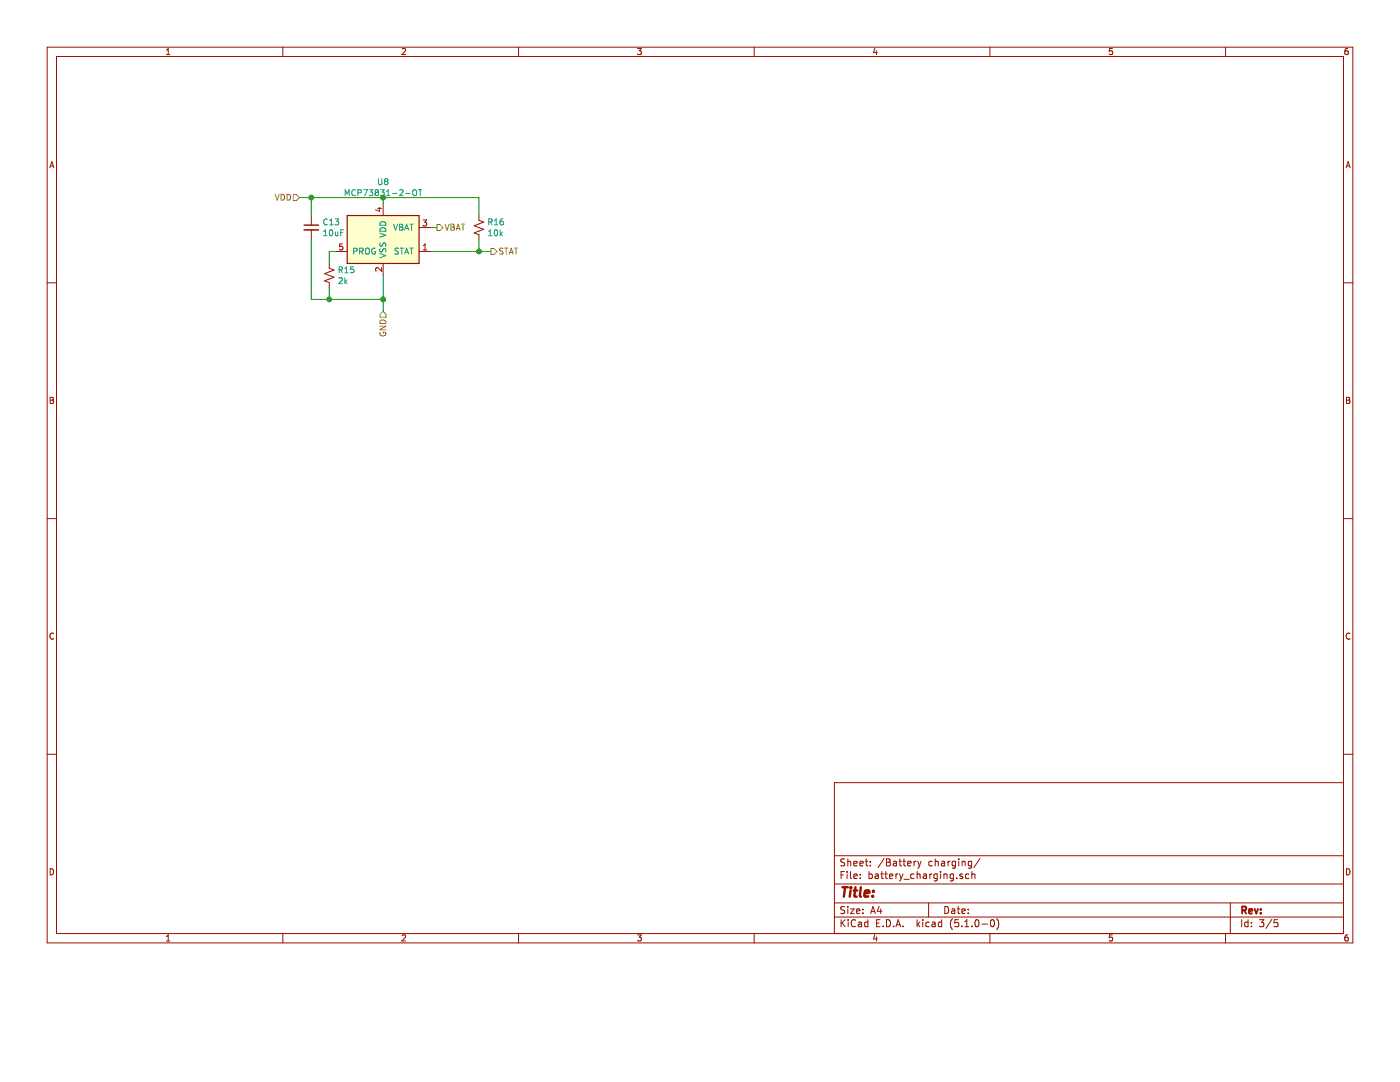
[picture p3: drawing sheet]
<svg xmlns="http://www.w3.org/2000/svg" width="279mm" height="216mm" viewBox="0 0 279 216" stroke-linecap="round" stroke-linejoin="round" font-family="sans-serif">
<g fill="none" stroke="#969400" stroke-width=".2">
<path d="M54.9 38.8l.4 1.2 .4-1.2M56.1 38.8a.6 .6 0 0 1 .7 .6 .6 .6 0 0 1-.7 .6zM57.3 38.8a.6 .6 0 0 1 .7 .6 .6 .6 0 0 1-.7 .6zM58.5 38.8h.6l.6 .6-.6 .6h-.6zM87.2 44.8h.6l.6 .6-.6 .6h-.6zM88.8 44.7l.4 1.2 .4-1.2M90 44.7l.6 .2v.2l-.2 .2 .3 .2-.1 .4h-.6zM90 45.3h.4M91 45.9l.4-1.2 .4 1.2M91.2 45.6h.5M92.1 44.7h.7M92.4 44.7v1.2"/>
<path d="M98 49.6h.6l.6 .6-.6 .6h-.6zM100.4 49.6l-.5-.1-.2 .1v.4l.6 .2 .1 .3-.3 .2h-.4M100.7 49.5h.7M101.1 49.5v1.2M101.6 50.7l.4-1.2 .4 1.2M101.7 50.4h.6M102.7 49.5h.6M103 49.5v1.2M75.8 65.1h1.2l-1.2 .7h1.2M75.9 66.4a.55 .55 0 0 0 .5 .6 .55 .55 0 0 0 .5-.6l-.4-.1v.2M76 64a.62 .62 0 0 1 .7-.1 .62 .62 0 0 1 .3 .6h-1.2zM76.5 62.1l.6 .6v.6h-1.2v-.6z"/>
</g>
<path d="M69.3 43h14.3v9.6h-14.3z" fill-rule="evenodd" fill="#fffecd" stroke="#fffecd" stroke-width=".24"/>
<path d="M69.3 43h14.3v9.6h-14.3z" fill="none" stroke="#981200" stroke-width=".24"/>
<g fill="none" stroke="#981200" stroke-width=".2">
<path d="M9.4 9.4h260.6v178.7h-260.6zM11.3 11.3h256.8v175h-256.8zM33.2 10.9h.7M33.2 10l.4-.3v1.2M56.4 9.4v1.9M80.2 9.8l.5-.1 .2 .3-.7 .9h.7M103.5 9.4v1.9M127.2 9.7h.8l-.4 .4 .3 .2v.5l-.1 .1-.6-.1M150.5 9.4v1.9M174.6 9.6l-.3 .9h.8M174.9 10.1v.8M197.6 9.4v1.9"/>
<path d="M222 9.7h-.6v.6l.6-.1v.6l-.2 .1-.4-.1M244.6 9.4v1.9M269 9.7h-.4l-.1 .3-.1 .7 .2 .2 .4-.1v-.6l-.4-.1-.2 .3M9.9 33.5l.4-1.2 .5 1.2M10 33.1h.6M268.6 33.5l.5-1.2 .4 1.2M268.7 33.1h.6M9.4 56.4h1.9M62.1 43v1.9M62.1 45.9v1.9M65.7 52.6v.9l1 .4-1.9 .7 1.9 .7-1.9 .7 .9 .4v.9M66.9 50.2h2.4"/>
<path d="M68.4 48.7h-.6l-.1 .5 .5-.1 .2 .3v.3l-.2 .2-.5-.2M75.4 41.6h.8M75.7 41.4v.8l-.8-.3M76.2 53.4v.7l-.9-.7-.3 .2 .1 .5M76.5 40.6v2.4M76.5 52.6v2.4M83.6 50.2h2.4M83.6 45.4h2.4M84.4 43.9h.8l-.4 .4 .3 .2 .1 .4-.3 .2-.5-.1M84.5 49.9h.7M84.5 49l.3-.3v1.2M95.6 43v1l.9 .3-1.9 .7 1.9 .8-1.9 .7 1 .3v1"/>
<path d="M268.1 56.4h1.9M10 79.3h.4l.3 .2-.3 .4 .3 .2-.2 .4h-.5zM10 79.9h.4M268.7 79.3h.4l.3 .2-.3 .4 .3 .2-.2 .4h-.5zM268.7 79.9h.4M9.4 103.5h1.9M268.1 103.5h1.9M10.7 126.4a.54 .54 0 0 0-.7 .5 .54 .54 0 0 0 .7 .5M269.4 126.4a.54 .54 0 0 0-.7 .5 .54 .54 0 0 0 .7 .5M9.4 150.5h1.9M268.1 156.2h-101.6v30.1M268.1 150.5h1.9"/>
<path d="M10 173.4a.62 .62 0 0 1 .7 .6 .62 .62 0 0 1-.7 .6zM166.5 176.4h101.6M166.5 170.8h101.6M167.9 174.6h.4M168.5 173.9h-.6v1.4M168.6 171.4h-.5l-.3 .2 .1 .4 .6 .3v.4l-.2 .1-.5-.1M169.1 173.9v.1M169.1 174.4v.9M169.2 171.4v1.4M169.2 172l.2-.1h.3l.1 .9M169.7 173.9v1.2l.2 .2M170.4 174.9l.7-.2-.1-.2-.4-.1-.2 .2 .1 .6h.5"/>
<path d="M170.4 172.3l.7-.1-.1-.3h-.4l-.2 .1 .1 .7h.5M171.6 172.3l.7-.1-.1-.3h-.4l-.2 .1 .1 .7h.5M171.7 175.2v.1M171.7 174.5v.1M172.7 171.9h.5M172.9 171.4v1.2l.3 .2M173.4 174.5l.4-.1 .3 .2-.1 .6-.2 .1-.4-.1M173.4 173.9v1.4M173.7 172.7v.1M173.7 171.9v.1M174.7 174.5h.5l.1 .8M175.3 174.7l-.7 .3 .2 .3 .5-.1"/>
<path d="M175.8 174.4h.5M176 173.9v1.2l.3 .2M176.4 171.3l-1.2 1.8M176.6 174.4h.5M176.8 173.9v1.2l.3 .2M176.9 171.4h.5l.3 .2-.3 .4 .3 .2v.3l-.3 .3h-.5zM176.9 172h.5M177.5 174.9l.7-.2-.1-.2-.4-.1-.2 .2 .1 .6h.5M178.3 171.9h.6v.9M178.8 174.4v.9M178.9 172.2l-.5 .1-.1 .1 .1 .4 .5-.1M179.2 174.4l-.4 .2"/>
<path d="M179.4 171.9h.5M179.5 174.4l.4 .9M179.6 171.4v1.2l.3 .2M179.9 175.3l-.4 .5M180.2 174.4l-.3 .9M180.2 171.9h.5M180.4 175.5h1.1M180.4 171.4v1.2l.3 .2M181.1 172.3l.7-.1-.1-.3h-.4l-.2 .1 .1 .7h.5M182.4 174.5l-.4-.1-.3 .2 .1 .6 .2 .1 .4-.1M182.4 171.9v.9M182.8 171.9l-.4 .2"/>
<path d="M183 173.9v1.4M183 174.5l.2-.1 .4 .1v.8M183.2 171.9l.3 .9M183.5 172.8l-.3 .5M183.8 171.9l-.3 .9M184.3 174.5h.5l.1 .8M184.9 174.7l-.7 .3 .2 .3 .5-.1M185.6 174.4v.9M186 174.4l-.4 .2M186 171.9h-.4l-.2 .2 .1 .6h.5M186.6 171.4v1.4M186.6 172l.3-.1h.3l.1 .9"/>
<path d="M187 174.5l-.4-.1-.2 .2v.6l.2 .1 .4-.1M187 174.4v1.1l-.2 .3-.4-.1M187.7 173.9v.1M187.7 174.4v.9M187.9 171.9h.6v.9M188.4 174.5l.2-.1 .3 .1 .1 .8M188.4 174.4v.9M188.5 172.2l-.4 .1-.2 .1 .2 .4 .4-.1M189.2 171.9v.9M189.6 171.9l-.4 .2M190.3 174.5l-.4-.1-.3 .2 .1 .6h.6M190.3 174.4v1.1l-.3 .3-.3-.1"/>
<path d="M190.7 171.9h-.4l-.3 .2 .1 .6h.6M190.7 171.9v1.1l-.3 .3-.3-.1M190.9 175.2v.1M191.3 171.4v.1M191.3 171.9v.9M192 172l.2-.1h.3l.1 .9M192 171.9v.9M192.1 174.5l-.3-.1-.3 .2 .1 .2 .5 .1v.3h-.6M193.4 174.5l-.5-.1-.2 .2 .1 .6 .1 .1 .5-.1M193.9 171.9h-.4l-.3 .2 .1 .6 .2 .1 .4-.1M193.9 171.9v1.1l-.3 .3-.3-.1M194 173.9v1.4"/>
<path d="M194 174.5l.2-.1 .3 .1 .1 .8M195.6 171.3l-1.2 1.8M268.7 173.4a.62 .62 0 0 1 .7 .6 .62 .62 0 0 1-.7 .6zM33.2 186.9l.4-.4v1.3M33.2 187.8h.7M56.4 186.3v1.8M80.2 186.6l.5-.1 .2 .4-.7 .9h.7M103.5 186.3v1.8M127.2 186.5h.8l-.4 .5 .3 .1v.5l-.1 .2-.6-.2M150.5 186.3v1.8M166.5 183h101.6M166.5 180.2h101.6"/>
<path d="M167.9 183.5v1.4M168.1 184.1l.5 .8M168.6 181l-.5-.1-.3 .2 .1 .4 .6 .3v.4l-.2 .1-.5-.1M168.6 183.5l-.7 .8M169.2 180.9v.1M169.2 181.4v.9M169.3 183.5v.2M169.3 184v.9M169.7 181.4h.8l-.8 .9h.8M170.7 183.7a.56 .56 0 0 0-.7-.1 .56 .56 0 0 0-.1 .7 .53 .53 0 0 0 .2 .6 .53 .53 0 0 0 .6-.1M170.9 181.8l.7-.1-.1-.3h-.4l-.2 .2 .1 .6h.5M171.3 184.1h.6v.8"/>
<path d="M171.9 184.3l-.4 .1-.2 .2 .2 .3 .4-.1M172.2 182.2v.1M172.2 181.4v.2M173.2 184.1l-.4-.1-.3 .3 .1 .5 .2 .1 .4-.1M173.2 183.5v1.4M173.8 182.3l.4-1.4 .5 1.4M173.9 181.9h.7M174.6 186.5l-.3 .9h.8M174.9 187v.8M175 184.2h.4M175.4 180.8l-.3 1h.9M175.6 183.5h-.6v1.4h.6"/>
<path d="M175.8 181.4v.9M176.2 184.8v.1M176.9 183.5a.71 .71 0 0 1 .8 .7 .71 .71 0 0 1-.8 .7zM178.3 184.8v.1M178.8 184.9l.5-1.4 .4 1.4M178.9 184.5h.7M180.2 184.8v.1M183 183.5v1.4M183.2 184.4l.4 .5M183.6 184l-.6 .5M184.2 183.5v.2M184.2 184v.9"/>
<path d="M185.3 180.2v2.8M185.4 184.1l-.4-.1-.2 .3v.5l.2 .1 .4-.1M186 184.1h.6v.8M186.6 184.3l-.6 .3 .2 .3 .4-.1M187.9 184.1l-.4-.1-.2 .3v.5l.2 .1 .4-.1M187.9 183.5v1.4M188.6 180.9a.71 .71 0 0 1 .7 .7 .71 .71 0 0 1-.7 .7zM190 181.4h.5l.1 .9M190.1 183.3a1.61 1.61 0 0 0 0 2.2M190.6 181.7l-.5 .1-.2 .2 .2 .3 .5-.1M191 181.4h.6M191.2 180.9v1.2l.4 .2"/>
<path d="M191.3 183.5h-.7l-.1 .7 .7-.1 .1 .2v.5l-.2 .1-.6-.1M191.9 184.8v.1M192 181.8l.6-.1v-.3h-.4l-.2 .2v.6h.6M192.5 184.9h.9M192.5 183.9l.4-.4v1.4M193.2 182.2v.1M193.2 181.4v.2M194 184.8v.1M194.7 183.7l.3-.2a.8 .8 0 0 1-.1 1.4l-.2-.1-.1-.4zM196 184.4h1.1M197.6 186.3v1.8M197.8 183.6l.2-.1a.75 .75 0 0 1 .5 .7 .75 .75 0 0 1-.5 .7 .94 .94 0 0 1-.2-1.3z"/>
<path d="M198.9 183.3a1.61 1.61 0 0 1 0 2.2M222 186.5h-.6v.6l.6-.1v.6l-.2 .2-.4-.2M244.6 186.3v1.8M245.5 180.2v6.1M247.8 183.5v1.4M249.1 184.1l-.4-.1-.3 .3 .1 .5h.6M249.1 183.5v1.4M249.7 184.8v.1M249.7 184.1v.1M251.3 183.5h.9l-.4 .6 .4 .1v.6l-.2 .1-.7-.1M253.8 183.4l-1.2 1.9M255 183.5h-.7l-.1 .7 .7-.1 .2 .2-.1 .5-.2 .1-.6-.1"/>
<path d="M269 186.5l-.4 .1-.1 .2-.1 .7 .2 .3 .4-.2v-.6h-.4l-.2 .2"/>
</g>
<g fill="none" stroke="#009596" stroke-width=".2">
<path d="M68.9 39v-1.2l.4 .9 .4-.9v1.2M70.9 38a.53 .53 0 0 0-.7 .1 .53 .53 0 0 0 .1 .7l.3 .2 .3-.1M71.4 38.5l.6-.1 .1-.1v-.3l-.7-.2v1.2M72.5 37.8h.8l-.5 1.2M73.7 37.8h.7l-.4 .5 .3 .1 .1 .4-.2 .2-.5-.1M75.1 38.4l-.2-.3 .2-.3 .4 .2v.3l-.2 .1M75.1 38.4l-.2 .2v.2l.2 .2h.3l.1-.2v-.3l-.2-.1M75.1 38.4h.2M75.5 35.7v1l.3 .2 .3-.1 .1-.1v-1M75.9 37.8h.8l-.4 .5 .3 .1v.5l-.1 .1-.6-.1M77 36.2l-.3 .2v.3l.3 .2 .3-.1 .1-.1v-.4l-.2-.1M77 36.2l-.3-.2 .3-.3 .4 .1v.3l-.2 .1"/>
<path d="M77 36.2h.2M77.1 39h.7M77.1 38.2l.4-.4v1.2M78.3 38.6h.9M79.8 38l.4-.2 .2 .4-.7 .8h.7M81 38.6h.9M82.5 37.9l.2-.1a.41 .41 0 0 1 .5 .5l-.1 .6-.2 .1h-.4l-.1-.4zM83.5 37.8h.7M83.8 37.8v1.2M64.6 47h.7M64.6 46.2l.3-.3v1.1M65.3 43.8a.53 .53 0 0 0-.7 .5 .53 .53 0 0 0 .7 .5"/>
<path d="M65.8 44l.3-.3v1.2M65.8 44.9h.7M65.9 46l.1-.1a.63 .63 0 0 1 .4 .6 .63 .63 0 0 1-.4 .5l-.3-.4zM66.9 43.7h.7l-.4 .4 .4 .2v.4l-.2 .2-.5-.1M66.9 46.3l.1 .7 .4-.1M67.4 46.3v.7M67.6 55.5l.5-.1 .2 .3-.7 .9h.7M67.7 53.9l.5-.1 .1-.4-.6-.2v1.2M68 53.9l.3 .5M68 46.4h.4M68.6 45.9h-.6v1.1M68.8 53.6l.4-.4v1.2"/>
<path d="M68.8 54.4h.7M68.8 55.4v1.2M68.9 56.2l.4 .4M69.3 55.8l-.5 .5M70.6 53.2h-.6l-.1 .6 .5-.1 .2 .2v.3l-.2 .2-.5-.1M70.6 50.1l.6-.1v-.4l-.6-.1v1.2M71.8 50.1l.6-.1v-.4l-.6-.1v1.2M72.1 50.1l.4 .6M73 49.7l.2-.2a.41 .41 0 0 1 .5 .4v.6l-.5 .2-.2-.2zM74.9 49.6a.54 .54 0 0 0-.7 .5 .54 .54 0 0 0 .7 .5v-.4h-.2M75.8 50.6l1.2 .4-1.2 .4M75.8 46.5l1.2 .4-1.2 .4"/>
<path d="M75.9 49.6l-.1 .5 .1 .1h.3l.3-.5 .3-.1 .2 .2-.1 .5M75.9 48.5l-.1 .4 .2 .3 .3-.2 .2-.5h.4l.1 .2-.1 .5M76 44.4a.62 .62 0 0 1 .7-.1 .62 .62 0 0 1 .3 .6h-1.2zM76 45.6a.62 .62 0 0 1 .7-.1 .62 .62 0 0 1 .3 .6h-1.2zM78.5 44.7l.4 1.2 .5-1.2M79.5 49.6l-.4-.1-.3 .2 .1 .3 .6 .3v.3l-.7 .1M79.7 44.7h.4l.3 .3-.3 .3 .3 .2-.2 .4h-.5zM79.7 45.3h.4M79.9 49.5h.6M80.2 49.5v1.2M80.8 50.7l.4-1.2 .4 1.2M80.8 45.9l.4-1.2 .4 1.2"/>
<path d="M80.9 50.4h.6M80.9 45.6h.6M81.8 49.5h.7M81.8 44.7h.7M82.1 44.7v1.2M82.1 49.5v1.2M97.5 47h.7M97.5 46.2l.3-.3v1.1M97.5 44.3h.6l.1-.5-.7-.1v1.2M97.8 44.3l.4 .6M98.7 44l.3-.3v1.2M98.7 44.9h.7"/>
<path d="M98.8 46l.1-.1a.65 .65 0 0 1 .4 .6 .65 .65 0 0 1-.4 .5l-.3-.4zM99.8 45.9v1.1M100 46.6l.3 .4M100.3 46.3l-.5 .4M100.4 43.7l-.4 .1-.2 .4 .1 .6h.5l.1-.1-.1-.5-.4-.1-.2 .3"/>
</g>
<path d="M59.7 39.4h35.9v3.6M62.1 39.4v3.6M76.5 39.4v1.2M62.1 47.8v11.9h14.4M65.7 57.3v2.4M66.9 50.2h-1.2v2.4M76.5 55v7.1M86 45.4h1.2M86 50.2h12M95.6 47.8v2.4" fill="none" stroke="#009300" stroke-width=".2"/>
<path d="M60.7 45.9h2.9" fill="none" stroke="#981200" stroke-width=".31"/>
<path d="M60.7 44.9h2.9" fill="none" stroke="#981200" stroke-width=".29"/>
<g fill="#009300" stroke="#009300" stroke-width=".2">
<circle cx="95.6" cy="50.2" r=".48"/>
<circle cx="76.5" cy="39.4" r=".48"/>
<circle cx="76.5" cy="59.7" r=".48"/>
<circle cx="62.1" cy="39.4" r=".48"/>
<circle cx="65.7" cy="59.7" r=".48"/>
</g>
<path d="M247.9 181.6h.7l.1-.2-.1-.4-.1-.1h-.6v1.4M248.2 181.6l.5 .7M249.3 181.8l.6-.1v-.3h-.4l-.2 .2v.6h.6M250.4 181.4l.3 .9 .4-.9M251.6 182.2v.1M251.6 181.4v.2" fill="none" stroke="#981200" stroke-width=".36"/>
<path d="M168.1 177h1.1M168.6 177l-.2 1.9M169.7 177.7l-.1 1.2M169.8 177v.2M169.8 177l.1 .1-.1 .1M170.4 177.7h.7M170.7 177l-.2 1.7 .1 .1 .3 .1M171.8 177l-.2 1.7 .2 .2M172.5 178.3l1-.2-.1-.3-.5-.1-.3 .2v.9h.7M174.2 178.8v.1M174.3 177.8h.1l-.1 .1M174.3 177.8v.1" fill="none" stroke="#981200" stroke-width=".48"/>
</svg>
